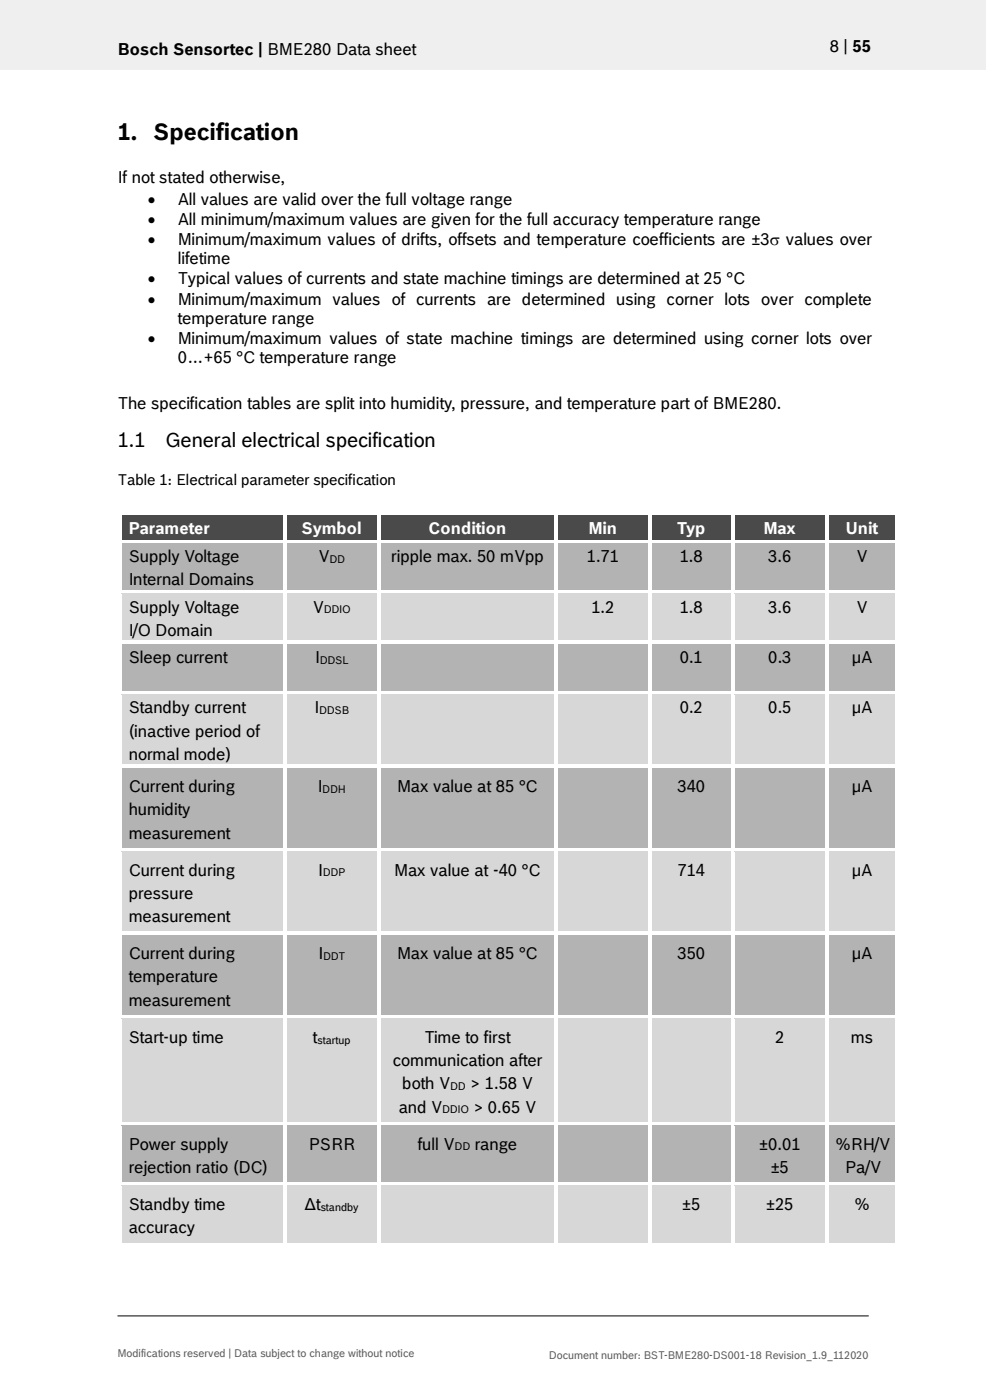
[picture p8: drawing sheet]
<svg xmlns="http://www.w3.org/2000/svg" width="210mm" height="297mm" viewBox="0 0 210 297" stroke-linecap="round" stroke-linejoin="round" font-family="sans-serif">
<defs><g id="words">
<g font-size="5">
<text x="25" y="29.6">1.</text>
<text x="32.6" y="29.6">Specification</text>
</g>
<g font-size="4.2">
<text x="25" y="94.9">1.1</text>
<text x="35" y="94.9">General electrical specification</text>
</g>
<g font-size="3.5">
<text x="25" y="11.6">Bosch Sensortec | BME280 Data sheet</text>
<text x="176" y="11">8 | 55</text>
<text x="25" y="38.9">If not stated otherwise,</text>
<text x="31.4" y="43.4">•</text>
<text x="31.4" y="47.7">•</text>
<text x="37.7" y="43.4">All values are valid over the full voltage range</text>
<text x="37.7" y="47.7">All minimum/maximum values are given for the full accuracy temperature range</text>
<text x="31.4" y="52">•</text>
<text x="37.7" y="52">Minimum/maximum values of drifts, offsets and temperature coefficients are ±3σ values over</text>
<text x="37.7" y="56.1">lifetime</text>
<text x="31.4" y="60.3">•</text>
<text x="31.4" y="64.6">•</text>
<text x="37.7" y="60.3">Typical values of currents and state machine timings are determined at 25 °C</text>
<text x="37.7" y="64.6">Minimum/maximum values of currents are determined using corner lots over complete</text>
<text x="37.7" y="68.7">temperature range</text>
<text x="31.4" y="73">•</text>
<text x="37.7" y="73">Minimum/maximum values of state machine timings are determined using corner lots over</text>
<text x="37.7" y="77.1">0…+65 °C temperature range</text>
<text x="25" y="86.7">The specification tables are split into humidity, pressure, and temperature part of BME280.</text>
<text x="27.3" y="119.3">Supply Voltage</text>
<text x="67.6" y="119.3">V</text>
<text x="83" y="119.3">ripple max. 50 mVpp</text>
<text x="124.5" y="119.3">1.71</text>
<text x="144.2" y="119.3">1.8</text>
<text x="163" y="119.3">3.6</text>
<text x="181.7" y="119.3">V</text>
<text x="27.3" y="124.2">Internal Domains</text>
<text x="27.3" y="130">Supply Voltage</text>
<text x="66.3" y="130">V</text>
<text x="125.5" y="130">1.2</text>
<text x="144.2" y="130">1.8</text>
<text x="163" y="130">3.6</text>
<text x="181.7" y="130">V</text>
<text x="27.3" y="134.9">I/O Domain</text>
<text x="27.3" y="140.6">Sleep current</text>
<text x="66.8" y="140.6">I</text>
<text x="144.2" y="140.6">0.1</text>
<text x="163" y="140.6">0.3</text>
<text x="180.7" y="140.6">µA</text>
<text x="27.3" y="151.3">Standby current</text>
<text x="66.7" y="151.3">I</text>
<text x="144.2" y="151.3">0.2</text>
<text x="163" y="151.3">0.5</text>
<text x="180.7" y="151.3">µA</text>
<text x="27.3" y="156.3">(inactive period of</text>
<text x="27.3" y="161.2">normal mode)</text>
<text x="27.3" y="168">Current during</text>
<text x="27.3" y="173">humidity</text>
<text x="67.4" y="168">I</text>
<text x="84.2" y="168">Max value at 85 °C</text>
<text x="143.7" y="168">340</text>
<text x="180.7" y="168">µA</text>
<text x="27.3" y="177.9">measurement</text>
<text x="27.3" y="185.8">Current during</text>
<text x="67.5" y="185.8">I</text>
<text x="83.7" y="185.8">Max value at -40 °C</text>
<text x="143.7" y="185.8">714</text>
<text x="180.7" y="185.8">µA</text>
<text x="27.3" y="190.7">pressure</text>
<text x="27.3" y="195.7">measurement</text>
<text x="27.3" y="203.5">Current during</text>
<text x="67.6" y="203.5">I</text>
<text x="84.2" y="203.5">Max value at 85 °C</text>
<text x="143.7" y="203.5">350</text>
<text x="180.7" y="203.5">µA</text>
<text x="27.3" y="208.4">temperature</text>
<text x="27.3" y="213.4">measurement</text>
<text x="27.3" y="221.2">Start-up time</text>
<text x="66.4" y="221.2">t</text>
<text x="90" y="221.2">Time to first</text>
<text x="164.5" y="221.2">2</text>
<text x="180.5" y="221.2">ms</text>
<text x="83.3" y="226.1">communication after</text>
<text x="85.3" y="231.1">both V</text>
<text x="99.8" y="231.1">&gt; 1.58 V</text>
<text x="84.6" y="236.1">and V</text>
<text x="100.5" y="236.1">&gt; 0.65 V</text>
<text x="27.3" y="243.9">Power supply</text>
<text x="65.5" y="243.9">PSRR</text>
<text x="88.6" y="243.9">full V</text>
<text x="100.7" y="243.9">range</text>
<text x="161" y="243.9">±0.01</text>
<text x="177.3" y="243.9">%RH/V</text>
<text x="27.3" y="248.8">rejection ratio (DC)</text>
<text x="163.5" y="248.8">±5</text>
<text x="179.3" y="248.8">Pa/V</text>
<text x="27.3" y="256.7">Standby time</text>
<text x="64.7" y="256.7">Δt</text>
<text x="144.7" y="256.7">±5</text>
<text x="162.5" y="256.7">±25</text>
<text x="181.3" y="256.7">%</text>
<text x="27.3" y="261.6">accuracy</text>
</g>
<g font-size="3.5" fill="#fff">
<text x="27.3" y="113.3">Parameter</text>
<text x="64" y="113.3">Symbol</text>
<text x="90.9" y="113.3">Condition</text>
<text x="124.9" y="113.3">Min</text>
<text x="143.6" y="113.3">Typ</text>
<text x="162" y="113.3">Max</text>
<text x="179.5" y="113.3">Unit</text>
</g>
<text font-size="3.2" x="25" y="103">Table 1: Electrical parameter specification</text>
<g font-size="2.3">
<text x="69.9" y="119.4">DD</text>
<text x="68.7" y="130.1">DDIO</text>
<text x="67.8" y="140.8">DDSL</text>
<text x="67.7" y="151.5">DDSB</text>
<text x="68.4" y="168.2">DDH</text>
<text x="68.5" y="185.9">DDP</text>
<text x="68.5" y="203.7">DDT</text>
<text x="67.4" y="221.4">startup</text>
<text x="95.5" y="231.3">DD</text>
<text x="93.8" y="236.2">DDIO</text>
<text x="96.4" y="244.1">DD</text>
<text x="68" y="256.8">standby</text>
</g>
<g font-size="2.3" fill="#535f6b">
<text x="24.9" y="287.8">Modifications reserved | Data subject to change without notice</text>
<text x="116.5" y="288.3">Document number: BST-BME280-DS001-18 Revision_1.9_112020</text>
</g>
</g></defs>
<path d="M0 0h209.1v14.8h-209.1z" fill="#efeff0"/>
<path d="M24.9 279.2h159.4" fill="none" stroke="#000" stroke-width=".21"/>
<g fill="#424c58">
<path d="M25.8 109.3h34.2v5.2h-34.2z" fill-rule="evenodd"/>
<path d="M60.8 109.3h19.2v5.2h-19.2z" fill-rule="evenodd"/>
<path d="M80.8 109.3h36.8v5.2h-36.8z" fill-rule="evenodd"/>
<path d="M118.3 109.3h19.2v5.2h-19.2z" fill-rule="evenodd"/>
<path d="M138.3 109.3h16.8v5.2h-16.8z" fill-rule="evenodd"/>
<path d="M155.8 109.3h19.2v5.2h-19.2z" fill-rule="evenodd"/>
<path d="M175.8 109.3h14.1v5.2h-14.1z" fill-rule="evenodd"/>
</g>
<g fill="#424c58">
<path d="M27.3 109.3h31.2v5h-31.2z"/>
<path d="M62.3 109.3h16.2v5h-16.2z"/>
<path d="M82.3 109.3h33.7v5h-33.7z"/>
<path d="M119.8 109.3h16.2v5h-16.2z"/>
<path d="M139.8 109.3h13.7v5h-13.7z"/>
<path d="M157.4 109.3h16.1v5h-16.1z"/>
<path d="M177.3 109.3h11.1v5h-11.1z"/>
</g>
<g fill="#fff">
<path d="M25.1 108.6h.7v.8h-.7z" fill-rule="evenodd"/>
<path d="M25.1 108.6h.7v.7h-.7z" fill-rule="evenodd"/>
<path d="M25.8 108.6h34.3v.7h-34.3z" fill-rule="evenodd"/>
</g>
<path d="M25.8 109.4h34.3" fill="none" stroke="#424c58" stroke-width=".21"/>
<path d="M60.1 109.3l.7 .1z" fill="#fff"/>
<g fill="#fff">
<path d="M60.1 108.6h.7v.7h-.7z" fill-rule="evenodd"/>
<path d="M60.8 108.6h19.3v.7h-19.3z" fill-rule="evenodd"/>
</g>
<path d="M60.8 109.4h19.3" fill="none" stroke="#424c58" stroke-width=".21"/>
<path d="M80.1 109.3l.7 .1z" fill="#fff"/>
<g fill="#fff">
<path d="M80.1 108.6h.7v.7h-.7z" fill-rule="evenodd"/>
<path d="M80.8 108.6h36.8v.7h-36.8z" fill-rule="evenodd"/>
</g>
<path d="M80.8 109.4h36.8" fill="none" stroke="#424c58" stroke-width=".21"/>
<path d="M117.6 109.3l.7 .1z" fill="#fff"/>
<g fill="#fff">
<path d="M117.6 108.6h.7v.7h-.7z" fill-rule="evenodd"/>
<path d="M118.3 108.6h19.3v.7h-19.3z" fill-rule="evenodd"/>
</g>
<path d="M118.3 109.4h19.3" fill="none" stroke="#424c58" stroke-width=".21"/>
<path d="M137.6 109.3l.7 .1z" fill="#fff"/>
<g fill="#fff">
<path d="M137.6 108.6h.7v.7h-.7z" fill-rule="evenodd"/>
<path d="M138.3 108.6h16.8v.7h-16.8z" fill-rule="evenodd"/>
</g>
<path d="M138.3 109.4h16.8" fill="none" stroke="#424c58" stroke-width=".21"/>
<path d="M155.1 109.3l.7 .1z" fill="#fff"/>
<g fill="#fff">
<path d="M155.1 108.6h.7v.7h-.7z" fill-rule="evenodd"/>
<path d="M155.8 108.6h19.2v.7h-19.2z" fill-rule="evenodd"/>
</g>
<path d="M155.8 109.4h19.2" fill="none" stroke="#424c58" stroke-width=".21"/>
<path d="M175 109.3l.8 .1z" fill="#fff"/>
<g fill="#fff">
<path d="M175 108.6h.8v.7h-.8z" fill-rule="evenodd"/>
<path d="M175.8 108.6h14.1v.7h-14.1z" fill-rule="evenodd"/>
</g>
<path d="M175.8 109.4h14.2" fill="none" stroke="#424c58" stroke-width=".21"/>
<g fill="#fff">
<path d="M189.9 108.6h.8v.8h-.8z" fill-rule="evenodd"/>
<path d="M189.9 108.6h.8v.7h-.8z" fill-rule="evenodd"/>
<path d="M25.1 109.4h.7v5.1h-.7z" fill-rule="evenodd"/>
<path d="M60.1 109.4h.7v5.1h-.7z" fill-rule="evenodd"/>
<path d="M80.1 109.4h.7v5.1h-.7z" fill-rule="evenodd"/>
<path d="M117.6 109.4h.7v5.1h-.7z" fill-rule="evenodd"/>
<path d="M137.6 109.4h.7v5.1h-.7z" fill-rule="evenodd"/>
<path d="M155.1 109.4h.7v5.1h-.7z" fill-rule="evenodd"/>
<path d="M175 109.4h.8v5.1h-.8z" fill-rule="evenodd"/>
<path d="M189.9 109.4h.8v5.1h-.8z" fill-rule="evenodd"/>
</g>
<g fill="#b2b3b5">
<path d="M25.8 115.3h34.2v9.9h-34.2z" fill-rule="evenodd"/>
<path d="M60.8 115.3h19.2v9.9h-19.2z" fill-rule="evenodd"/>
<path d="M80.8 115.3h36.8v9.9h-36.8z" fill-rule="evenodd"/>
<path d="M118.3 115.3h19.2v9.9h-19.2z" fill-rule="evenodd"/>
<path d="M138.3 115.3h16.8v9.9h-16.8z" fill-rule="evenodd"/>
<path d="M155.8 115.3h19.2v9.9h-19.2z" fill-rule="evenodd"/>
<path d="M175.8 115.3h14.1v9.9h-14.1z" fill-rule="evenodd"/>
</g>
<g fill="#b2b3b5">
<path d="M27.3 115.3h31.2v4.9h-31.2z"/>
<path d="M27.3 120.2h31.2v5h-31.2z"/>
<path d="M62.3 115.3h16.2v4.9h-16.2z"/>
<path d="M82.3 115.3h33.7v4.9h-33.7z"/>
<path d="M119.8 115.3h16.2v4.9h-16.2z"/>
<path d="M139.8 115.3h13.7v4.9h-13.7z"/>
<path d="M157.4 115.3h16.1v4.9h-16.1z"/>
<path d="M177.3 115.3h11.1v4.9h-11.1z"/>
</g>
<g fill="#fff">
<path d="M25.1 114.5h.7v.8h-.7z" fill-rule="evenodd"/>
<path d="M25.8 114.5h34.3v.8h-34.3z" fill-rule="evenodd"/>
</g>
<path d="M25.8 115.3h34.3" fill="none" stroke="#b2b3b5" stroke-width=".21"/>
<g fill="#fff">
<path d="M60.1 114.5h.7v.8h-.7z" fill-rule="evenodd"/>
<path d="M60.8 114.5h19.3v.8h-19.3z" fill-rule="evenodd"/>
</g>
<path d="M60.8 115.3h19.3" fill="none" stroke="#b2b3b5" stroke-width=".21"/>
<g fill="#fff">
<path d="M80.1 114.5h.7v.8h-.7z" fill-rule="evenodd"/>
<path d="M80.8 114.5h36.8v.8h-36.8z" fill-rule="evenodd"/>
</g>
<path d="M80.8 115.3h36.8" fill="none" stroke="#b2b3b5" stroke-width=".21"/>
<g fill="#fff">
<path d="M117.6 114.5h.7v.8h-.7z" fill-rule="evenodd"/>
<path d="M118.3 114.5h19.3v.8h-19.3z" fill-rule="evenodd"/>
</g>
<path d="M118.3 115.3h19.3" fill="none" stroke="#b2b3b5" stroke-width=".21"/>
<g fill="#fff">
<path d="M137.6 114.5h.7v.8h-.7z" fill-rule="evenodd"/>
<path d="M138.3 114.5h16.8v.8h-16.8z" fill-rule="evenodd"/>
</g>
<path d="M138.3 115.3h16.8" fill="none" stroke="#b2b3b5" stroke-width=".21"/>
<g fill="#fff">
<path d="M155.1 114.5h.7v.8h-.7z" fill-rule="evenodd"/>
<path d="M155.8 114.5h19.2v.8h-19.2z" fill-rule="evenodd"/>
</g>
<path d="M155.8 115.3h19.2" fill="none" stroke="#b2b3b5" stroke-width=".21"/>
<g fill="#fff">
<path d="M175 114.5h.8v.8h-.8z" fill-rule="evenodd"/>
<path d="M175.8 114.5h14.1v.8h-14.1z" fill-rule="evenodd"/>
</g>
<path d="M175.8 115.3h14.2" fill="none" stroke="#b2b3b5" stroke-width=".21"/>
<g fill="#fff">
<path d="M189.9 114.5h.8v.8h-.8z" fill-rule="evenodd"/>
<path d="M25.1 115.3h.7v9.9h-.7z" fill-rule="evenodd"/>
<path d="M60.1 115.3h.7v9.9h-.7z" fill-rule="evenodd"/>
<path d="M80.1 115.3h.7v9.9h-.7z" fill-rule="evenodd"/>
<path d="M117.6 115.3h.7v9.9h-.7z" fill-rule="evenodd"/>
<path d="M137.6 115.3h.7v9.9h-.7z" fill-rule="evenodd"/>
<path d="M155.1 115.3h.7v9.9h-.7z" fill-rule="evenodd"/>
<path d="M175 115.3h.8v9.9h-.8z" fill-rule="evenodd"/>
<path d="M189.9 115.3h.8v9.9h-.8z" fill-rule="evenodd"/>
</g>
<g fill="#d7d7da">
<path d="M25.8 126h34.2v9.8h-34.2z" fill-rule="evenodd"/>
<path d="M60.8 126h19.2v9.8h-19.2z" fill-rule="evenodd"/>
<path d="M80.8 126h36.8v9.8h-36.8z" fill-rule="evenodd"/>
<path d="M118.3 126h19.2v9.8h-19.2z" fill-rule="evenodd"/>
<path d="M138.3 126h16.8v9.8h-16.8z" fill-rule="evenodd"/>
<path d="M155.8 126h19.2v9.8h-19.2z" fill-rule="evenodd"/>
<path d="M175.8 126h14.1v9.8h-14.1z" fill-rule="evenodd"/>
</g>
<g fill="#d7d7da">
<path d="M27.3 126h31.2v4.9h-31.2z"/>
<path d="M27.3 130.9h31.2v4.9h-31.2z"/>
<path d="M62.3 126h16.2v4.9h-16.2z"/>
<path d="M82.3 126h33.7v4.9h-33.7z"/>
<path d="M119.8 126h16.2v4.9h-16.2z"/>
<path d="M139.8 126h13.7v4.9h-13.7z"/>
<path d="M157.4 126h16.1v4.9h-16.1z"/>
<path d="M177.3 126h11.1v4.9h-11.1z"/>
</g>
<g fill="#fff">
<path d="M25.1 125.2h.7v.8h-.7z" fill-rule="evenodd"/>
<path d="M25.8 125.2h34.3v.7h-34.3z" fill-rule="evenodd"/>
</g>
<path d="M25.8 126h34.3" fill="none" stroke="#d7d7da" stroke-width=".21"/>
<g fill="#fff">
<path d="M60.1 125.2h.7v.8h-.7z" fill-rule="evenodd"/>
<path d="M60.8 125.2h19.3v.7h-19.3z" fill-rule="evenodd"/>
</g>
<path d="M60.8 126h19.3" fill="none" stroke="#d7d7da" stroke-width=".21"/>
<g fill="#fff">
<path d="M80.1 125.2h.7v.8h-.7z" fill-rule="evenodd"/>
<path d="M80.8 125.2h36.8v.7h-36.8z" fill-rule="evenodd"/>
</g>
<path d="M80.8 126h36.8" fill="none" stroke="#d7d7da" stroke-width=".21"/>
<g fill="#fff">
<path d="M117.6 125.2h.7v.8h-.7z" fill-rule="evenodd"/>
<path d="M118.3 125.2h19.3v.7h-19.3z" fill-rule="evenodd"/>
</g>
<path d="M118.3 126h19.3" fill="none" stroke="#d7d7da" stroke-width=".21"/>
<g fill="#fff">
<path d="M137.6 125.2h.7v.8h-.7z" fill-rule="evenodd"/>
<path d="M138.3 125.2h16.8v.7h-16.8z" fill-rule="evenodd"/>
</g>
<path d="M138.3 126h16.8" fill="none" stroke="#d7d7da" stroke-width=".21"/>
<g fill="#fff">
<path d="M155.1 125.2h.7v.8h-.7z" fill-rule="evenodd"/>
<path d="M155.8 125.2h19.2v.7h-19.2z" fill-rule="evenodd"/>
</g>
<path d="M155.8 126h19.2" fill="none" stroke="#d7d7da" stroke-width=".21"/>
<g fill="#fff">
<path d="M175 125.2h.8v.8h-.8z" fill-rule="evenodd"/>
<path d="M175.8 125.2h14.1v.7h-14.1z" fill-rule="evenodd"/>
</g>
<path d="M175.8 126h14.2" fill="none" stroke="#d7d7da" stroke-width=".21"/>
<g fill="#fff">
<path d="M189.9 125.2h.8v.8h-.8z" fill-rule="evenodd"/>
<path d="M25.1 126h.7v9.8h-.7z" fill-rule="evenodd"/>
<path d="M60.1 126h.7v9.8h-.7z" fill-rule="evenodd"/>
<path d="M80.1 126h.7v9.8h-.7z" fill-rule="evenodd"/>
<path d="M117.6 126h.7v9.8h-.7z" fill-rule="evenodd"/>
<path d="M137.6 126h.7v9.8h-.7z" fill-rule="evenodd"/>
<path d="M155.1 126h.7v9.8h-.7z" fill-rule="evenodd"/>
<path d="M175 126h.8v9.8h-.8z" fill-rule="evenodd"/>
<path d="M189.9 126h.8v9.8h-.8z" fill-rule="evenodd"/>
</g>
<g fill="#b2b3b5">
<path d="M25.8 136.7h34.2v9.9h-34.2z" fill-rule="evenodd"/>
<path d="M60.8 136.7h19.2v9.9h-19.2z" fill-rule="evenodd"/>
<path d="M80.8 136.7h36.8v9.9h-36.8z" fill-rule="evenodd"/>
<path d="M118.3 136.7h19.2v9.9h-19.2z" fill-rule="evenodd"/>
<path d="M138.3 136.7h16.8v9.9h-16.8z" fill-rule="evenodd"/>
<path d="M155.8 136.7h19.2v9.9h-19.2z" fill-rule="evenodd"/>
<path d="M175.8 136.7h14.1v9.9h-14.1z" fill-rule="evenodd"/>
</g>
<g fill="#b2b3b5">
<path d="M27.3 136.7h31.2v4.9h-31.2z"/>
<path d="M62.3 136.7h16.2v4.9h-16.2z"/>
<path d="M82.3 136.7h33.7v4.9h-33.7z"/>
<path d="M82.3 141.6h33.7v4.9h-33.7z"/>
<path d="M119.8 136.7h16.2v4.9h-16.2z"/>
<path d="M139.8 136.7h13.7v4.9h-13.7z"/>
<path d="M157.4 136.7h16.1v4.9h-16.1z"/>
<path d="M177.3 136.7h11.1v4.9h-11.1z"/>
</g>
<g fill="#fff">
<path d="M25.1 135.8h.7v.9h-.7z" fill-rule="evenodd"/>
<path d="M25.8 135.8h34.3v.8h-34.3z" fill-rule="evenodd"/>
</g>
<path d="M25.8 136.6h34.3" fill="none" stroke="#b2b3b5" stroke-width=".21"/>
<g fill="#fff">
<path d="M60.1 135.8h.7v.9h-.7z" fill-rule="evenodd"/>
<path d="M60.8 135.8h19.3v.8h-19.3z" fill-rule="evenodd"/>
</g>
<path d="M60.8 136.6h19.3" fill="none" stroke="#b2b3b5" stroke-width=".21"/>
<g fill="#fff">
<path d="M80.1 135.8h.7v.9h-.7z" fill-rule="evenodd"/>
<path d="M80.8 135.8h36.8v.8h-36.8z" fill-rule="evenodd"/>
</g>
<path d="M80.8 136.6h36.8" fill="none" stroke="#b2b3b5" stroke-width=".21"/>
<g fill="#fff">
<path d="M117.6 135.8h.7v.9h-.7z" fill-rule="evenodd"/>
<path d="M118.3 135.8h19.3v.8h-19.3z" fill-rule="evenodd"/>
</g>
<path d="M118.3 136.6h19.3" fill="none" stroke="#b2b3b5" stroke-width=".21"/>
<g fill="#fff">
<path d="M137.6 135.8h.7v.9h-.7z" fill-rule="evenodd"/>
<path d="M138.3 135.8h16.8v.8h-16.8z" fill-rule="evenodd"/>
</g>
<path d="M138.3 136.6h16.8" fill="none" stroke="#b2b3b5" stroke-width=".21"/>
<g fill="#fff">
<path d="M155.1 135.8h.7v.9h-.7z" fill-rule="evenodd"/>
<path d="M155.8 135.8h19.2v.8h-19.2z" fill-rule="evenodd"/>
</g>
<path d="M155.8 136.6h19.2" fill="none" stroke="#b2b3b5" stroke-width=".21"/>
<g fill="#fff">
<path d="M175 135.8h.8v.9h-.8z" fill-rule="evenodd"/>
<path d="M175.8 135.8h14.1v.8h-14.1z" fill-rule="evenodd"/>
</g>
<path d="M175.8 136.6h14.2" fill="none" stroke="#b2b3b5" stroke-width=".21"/>
<g fill="#fff">
<path d="M189.9 135.8h.8v.9h-.8z" fill-rule="evenodd"/>
<path d="M25.1 136.7h.7v9.9h-.7z" fill-rule="evenodd"/>
<path d="M60.1 136.7h.7v9.9h-.7z" fill-rule="evenodd"/>
<path d="M80.1 136.7h.7v9.9h-.7z" fill-rule="evenodd"/>
<path d="M117.6 136.7h.7v9.9h-.7z" fill-rule="evenodd"/>
<path d="M137.6 136.7h.7v9.9h-.7z" fill-rule="evenodd"/>
<path d="M155.1 136.7h.7v9.9h-.7z" fill-rule="evenodd"/>
<path d="M175 136.7h.8v9.9h-.8z" fill-rule="evenodd"/>
<path d="M189.9 136.7h.8v9.9h-.8z" fill-rule="evenodd"/>
</g>
<g fill="#d7d7da">
<path d="M25.8 147.4h34.2v14.8h-34.2z" fill-rule="evenodd"/>
<path d="M27.3 152.3h31.2v5h-31.2z" fill-rule="evenodd"/>
<path d="M60.8 147.4h19.2v14.8h-19.2z" fill-rule="evenodd"/>
<path d="M80.8 147.4h36.8v14.8h-36.8z" fill-rule="evenodd"/>
<path d="M82.3 152.3h33.7v5h-33.7z" fill-rule="evenodd"/>
<path d="M118.3 147.4h19.2v14.8h-19.2z" fill-rule="evenodd"/>
<path d="M138.3 147.4h16.8v14.8h-16.8z" fill-rule="evenodd"/>
<path d="M155.8 147.4h19.2v14.8h-19.2z" fill-rule="evenodd"/>
<path d="M175.8 147.4h14.1v14.8h-14.1z" fill-rule="evenodd"/>
</g>
<g fill="#d7d7da">
<path d="M27.3 147.4h31.2v4.9h-31.2z"/>
<path d="M27.3 157.3h31.2v4.9h-31.2z"/>
<path d="M62.3 147.4h16.2v4.9h-16.2z"/>
<path d="M82.3 147.4h33.7v4.9h-33.7z"/>
<path d="M119.8 147.4h16.2v4.9h-16.2z"/>
<path d="M139.8 147.4h13.7v4.9h-13.7z"/>
<path d="M157.4 147.4h16.1v4.9h-16.1z"/>
<path d="M177.3 147.4h11.1v4.9h-11.1z"/>
</g>
<g fill="#fff">
<path d="M25.1 146.6h.7v.8h-.7z" fill-rule="evenodd"/>
<path d="M25.8 146.6h34.3v.8h-34.3z" fill-rule="evenodd"/>
</g>
<path d="M25.8 147.4h34.3" fill="none" stroke="#d7d7da" stroke-width=".21"/>
<g fill="#fff">
<path d="M60.1 146.6h.7v.8h-.7z" fill-rule="evenodd"/>
<path d="M60.8 146.6h19.3v.8h-19.3z" fill-rule="evenodd"/>
</g>
<path d="M60.8 147.4h19.3" fill="none" stroke="#d7d7da" stroke-width=".21"/>
<g fill="#fff">
<path d="M80.1 146.6h.7v.8h-.7z" fill-rule="evenodd"/>
<path d="M80.8 146.6h36.8v.8h-36.8z" fill-rule="evenodd"/>
</g>
<path d="M80.8 147.4h36.8" fill="none" stroke="#d7d7da" stroke-width=".21"/>
<g fill="#fff">
<path d="M117.6 146.6h.7v.8h-.7z" fill-rule="evenodd"/>
<path d="M118.3 146.6h19.3v.8h-19.3z" fill-rule="evenodd"/>
</g>
<path d="M118.3 147.4h19.3" fill="none" stroke="#d7d7da" stroke-width=".21"/>
<g fill="#fff">
<path d="M137.6 146.6h.7v.8h-.7z" fill-rule="evenodd"/>
<path d="M138.3 146.6h16.8v.8h-16.8z" fill-rule="evenodd"/>
</g>
<path d="M138.3 147.4h16.8" fill="none" stroke="#d7d7da" stroke-width=".21"/>
<g fill="#fff">
<path d="M155.1 146.6h.7v.8h-.7z" fill-rule="evenodd"/>
<path d="M155.8 146.6h19.2v.8h-19.2z" fill-rule="evenodd"/>
</g>
<path d="M155.8 147.4h19.2" fill="none" stroke="#d7d7da" stroke-width=".21"/>
<g fill="#fff">
<path d="M175 146.6h.8v.8h-.8z" fill-rule="evenodd"/>
<path d="M175.8 146.6h14.1v.8h-14.1z" fill-rule="evenodd"/>
</g>
<path d="M175.8 147.4h14.2" fill="none" stroke="#d7d7da" stroke-width=".21"/>
<g fill="#fff">
<path d="M189.9 146.6h.8v.8h-.8z" fill-rule="evenodd"/>
<path d="M25.1 147.4h.7v14.8h-.7z" fill-rule="evenodd"/>
<path d="M60.1 147.4h.7v14.8h-.7z" fill-rule="evenodd"/>
<path d="M80.1 147.4h.7v14.8h-.7z" fill-rule="evenodd"/>
<path d="M117.6 147.4h.7v14.8h-.7z" fill-rule="evenodd"/>
<path d="M137.6 147.4h.7v14.8h-.7z" fill-rule="evenodd"/>
<path d="M155.1 147.4h.7v14.8h-.7z" fill-rule="evenodd"/>
<path d="M175 147.4h.8v14.8h-.8z" fill-rule="evenodd"/>
<path d="M189.9 147.4h.8v14.8h-.8z" fill-rule="evenodd"/>
</g>
<g fill="#b2b3b5">
<path d="M25.8 163h34.2v16.9h-34.2z" fill-rule="evenodd"/>
<path d="M27.3 169h31.2v4.9h-31.2z" fill-rule="evenodd"/>
<path d="M60.8 163h19.2v16.9h-19.2z" fill-rule="evenodd"/>
<path d="M80.8 163h36.8v16.9h-36.8z" fill-rule="evenodd"/>
<path d="M118.3 163h19.2v16.9h-19.2z" fill-rule="evenodd"/>
<path d="M138.3 163h16.8v16.9h-16.8z" fill-rule="evenodd"/>
<path d="M155.8 163h19.2v16.9h-19.2z" fill-rule="evenodd"/>
<path d="M175.8 163h14.1v16.9h-14.1z" fill-rule="evenodd"/>
</g>
<g fill="#b2b3b5">
<path d="M27.3 163h31.2v6h-31.2z"/>
<path d="M27.3 173.9h31.2v6h-31.2z"/>
<path d="M62.3 163h16.2v7.1h-16.2z"/>
<path d="M82.3 163h33.7v7.1h-33.7z"/>
<path d="M119.8 163h16.2v7.1h-16.2z"/>
<path d="M139.8 163h13.7v7.1h-13.7z"/>
<path d="M157.4 163h16.1v7.1h-16.1z"/>
<path d="M177.3 163h11.1v7.1h-11.1z"/>
</g>
<g fill="#fff">
<path d="M25.1 162.2h.7v.8h-.7z" fill-rule="evenodd"/>
<path d="M25.8 162.2h34.3v.8h-34.3z" fill-rule="evenodd"/>
</g>
<path d="M25.8 163h34.3" fill="none" stroke="#b2b3b5" stroke-width=".21"/>
<g fill="#fff">
<path d="M60.1 162.2h.7v.8h-.7z" fill-rule="evenodd"/>
<path d="M60.8 162.2h19.3v.8h-19.3z" fill-rule="evenodd"/>
</g>
<path d="M60.8 163h19.3" fill="none" stroke="#b2b3b5" stroke-width=".21"/>
<g fill="#fff">
<path d="M80.1 162.2h.7v.8h-.7z" fill-rule="evenodd"/>
<path d="M80.8 162.2h36.8v.8h-36.8z" fill-rule="evenodd"/>
</g>
<path d="M80.8 163h36.8" fill="none" stroke="#b2b3b5" stroke-width=".21"/>
<g fill="#fff">
<path d="M117.6 162.2h.7v.8h-.7z" fill-rule="evenodd"/>
<path d="M118.3 162.2h19.3v.8h-19.3z" fill-rule="evenodd"/>
</g>
<path d="M118.3 163h19.3" fill="none" stroke="#b2b3b5" stroke-width=".21"/>
<g fill="#fff">
<path d="M137.6 162.2h.7v.8h-.7z" fill-rule="evenodd"/>
<path d="M138.3 162.2h16.8v.8h-16.8z" fill-rule="evenodd"/>
</g>
<path d="M138.3 163h16.8" fill="none" stroke="#b2b3b5" stroke-width=".21"/>
<g fill="#fff">
<path d="M155.1 162.2h.7v.8h-.7z" fill-rule="evenodd"/>
<path d="M155.8 162.2h19.2v.8h-19.2z" fill-rule="evenodd"/>
</g>
<path d="M155.8 163h19.2" fill="none" stroke="#b2b3b5" stroke-width=".21"/>
<g fill="#fff">
<path d="M175 162.2h.8v.8h-.8z" fill-rule="evenodd"/>
<path d="M175.8 162.2h14.1v.8h-14.1z" fill-rule="evenodd"/>
</g>
<path d="M175.8 163h14.2" fill="none" stroke="#b2b3b5" stroke-width=".21"/>
<g fill="#fff">
<path d="M189.9 162.2h.8v.8h-.8z" fill-rule="evenodd"/>
<path d="M25.1 163h.7v16.9h-.7z" fill-rule="evenodd"/>
<path d="M60.1 163h.7v16.9h-.7z" fill-rule="evenodd"/>
<path d="M80.1 163h.7v16.9h-.7z" fill-rule="evenodd"/>
<path d="M117.6 163h.7v16.9h-.7z" fill-rule="evenodd"/>
<path d="M137.6 163h.7v16.9h-.7z" fill-rule="evenodd"/>
<path d="M155.1 163h.7v16.9h-.7z" fill-rule="evenodd"/>
<path d="M175 163h.8v16.9h-.8z" fill-rule="evenodd"/>
<path d="M189.9 163h.8v16.9h-.8z" fill-rule="evenodd"/>
</g>
<g fill="#d7d7da">
<path d="M25.8 180.7h34.2v17h-34.2z" fill-rule="evenodd"/>
<path d="M27.3 186.7h31.2v5h-31.2z" fill-rule="evenodd"/>
<path d="M60.8 180.7h19.2v17h-19.2z" fill-rule="evenodd"/>
<path d="M80.8 180.7h36.8v17h-36.8z" fill-rule="evenodd"/>
<path d="M118.3 180.7h19.2v17h-19.2z" fill-rule="evenodd"/>
<path d="M138.3 180.7h16.8v17h-16.8z" fill-rule="evenodd"/>
<path d="M155.8 180.7h19.2v17h-19.2z" fill-rule="evenodd"/>
<path d="M175.8 180.7h14.1v17h-14.1z" fill-rule="evenodd"/>
</g>
<g fill="#d7d7da">
<path d="M27.3 180.7h31.2v6h-31.2z"/>
<path d="M27.3 191.7h31.2v6h-31.2z"/>
<path d="M62.3 180.7h16.2v7.1h-16.2z"/>
<path d="M82.3 180.7h33.7v7.1h-33.7z"/>
<path d="M119.8 180.7h16.2v7.1h-16.2z"/>
<path d="M139.8 180.7h13.7v7.1h-13.7z"/>
<path d="M157.4 180.7h16.1v7.1h-16.1z"/>
<path d="M177.3 180.7h11.1v7.1h-11.1z"/>
</g>
<g fill="#fff">
<path d="M25.1 179.9h.7v.8h-.7z" fill-rule="evenodd"/>
<path d="M25.8 179.9h34.3v.8h-34.3z" fill-rule="evenodd"/>
</g>
<path d="M25.8 180.7h34.3" fill="none" stroke="#d7d7da" stroke-width=".21"/>
<g fill="#fff">
<path d="M60.1 179.9h.7v.8h-.7z" fill-rule="evenodd"/>
<path d="M60.8 179.9h19.3v.8h-19.3z" fill-rule="evenodd"/>
</g>
<path d="M60.8 180.7h19.3" fill="none" stroke="#d7d7da" stroke-width=".21"/>
<g fill="#fff">
<path d="M80.1 179.9h.7v.8h-.7z" fill-rule="evenodd"/>
<path d="M80.8 179.9h36.8v.8h-36.8z" fill-rule="evenodd"/>
</g>
<path d="M80.8 180.7h36.8" fill="none" stroke="#d7d7da" stroke-width=".21"/>
<g fill="#fff">
<path d="M117.6 179.9h.7v.8h-.7z" fill-rule="evenodd"/>
<path d="M118.3 179.9h19.3v.8h-19.3z" fill-rule="evenodd"/>
</g>
<path d="M118.3 180.7h19.3" fill="none" stroke="#d7d7da" stroke-width=".21"/>
<g fill="#fff">
<path d="M137.6 179.9h.7v.8h-.7z" fill-rule="evenodd"/>
<path d="M138.3 179.9h16.8v.8h-16.8z" fill-rule="evenodd"/>
</g>
<path d="M138.3 180.7h16.8" fill="none" stroke="#d7d7da" stroke-width=".21"/>
<g fill="#fff">
<path d="M155.1 179.9h.7v.8h-.7z" fill-rule="evenodd"/>
<path d="M155.8 179.9h19.2v.8h-19.2z" fill-rule="evenodd"/>
</g>
<path d="M155.8 180.7h19.2" fill="none" stroke="#d7d7da" stroke-width=".21"/>
<g fill="#fff">
<path d="M175 179.9h.8v.8h-.8z" fill-rule="evenodd"/>
<path d="M175.8 179.9h14.1v.8h-14.1z" fill-rule="evenodd"/>
</g>
<path d="M175.8 180.7h14.2" fill="none" stroke="#d7d7da" stroke-width=".21"/>
<g fill="#fff">
<path d="M189.9 179.9h.8v.8h-.8z" fill-rule="evenodd"/>
<path d="M25.1 180.7h.7v17h-.7z" fill-rule="evenodd"/>
<path d="M60.1 180.7h.7v17h-.7z" fill-rule="evenodd"/>
<path d="M80.1 180.7h.7v17h-.7z" fill-rule="evenodd"/>
<path d="M117.6 180.7h.7v17h-.7z" fill-rule="evenodd"/>
<path d="M137.6 180.7h.7v17h-.7z" fill-rule="evenodd"/>
<path d="M155.1 180.7h.7v17h-.7z" fill-rule="evenodd"/>
<path d="M175 180.7h.8v17h-.8z" fill-rule="evenodd"/>
<path d="M189.9 180.7h.8v17h-.8z" fill-rule="evenodd"/>
</g>
<g fill="#b2b3b5">
<path d="M25.8 198.5h34.2v16.9h-34.2z" fill-rule="evenodd"/>
<path d="M27.3 204.5h31.2v4.9h-31.2z" fill-rule="evenodd"/>
<path d="M60.8 198.5h19.2v16.9h-19.2z" fill-rule="evenodd"/>
<path d="M80.8 198.5h36.8v16.9h-36.8z" fill-rule="evenodd"/>
<path d="M118.3 198.5h19.2v16.9h-19.2z" fill-rule="evenodd"/>
<path d="M138.3 198.5h16.8v16.9h-16.8z" fill-rule="evenodd"/>
<path d="M155.8 198.5h19.2v16.9h-19.2z" fill-rule="evenodd"/>
<path d="M175.8 198.5h14.1v16.9h-14.1z" fill-rule="evenodd"/>
</g>
<g fill="#b2b3b5">
<path d="M27.3 198.5h31.2v6h-31.2z"/>
<path d="M27.3 209.4h31.2v6h-31.2z"/>
<path d="M62.3 198.5h16.2v7h-16.2z"/>
<path d="M82.3 198.5h33.7v7h-33.7z"/>
<path d="M119.8 198.5h16.2v7h-16.2z"/>
<path d="M139.8 198.5h13.7v7h-13.7z"/>
<path d="M157.4 198.5h16.1v7h-16.1z"/>
<path d="M177.3 198.5h11.1v7h-11.1z"/>
</g>
<g fill="#fff">
<path d="M25.1 197.7h.7v.8h-.7z" fill-rule="evenodd"/>
<path d="M25.8 197.7h34.3v.7h-34.3z" fill-rule="evenodd"/>
</g>
<path d="M25.8 198.4h34.3" fill="none" stroke="#b2b3b5" stroke-width=".21"/>
<g fill="#fff">
<path d="M60.1 197.7h.7v.8h-.7z" fill-rule="evenodd"/>
<path d="M60.8 197.7h19.3v.7h-19.3z" fill-rule="evenodd"/>
</g>
<path d="M60.8 198.4h19.3" fill="none" stroke="#b2b3b5" stroke-width=".21"/>
<g fill="#fff">
<path d="M80.1 197.7h.7v.8h-.7z" fill-rule="evenodd"/>
<path d="M80.8 197.7h36.8v.7h-36.8z" fill-rule="evenodd"/>
</g>
<path d="M80.8 198.4h36.8" fill="none" stroke="#b2b3b5" stroke-width=".21"/>
<g fill="#fff">
<path d="M117.6 197.7h.7v.8h-.7z" fill-rule="evenodd"/>
<path d="M118.3 197.7h19.3v.7h-19.3z" fill-rule="evenodd"/>
</g>
<path d="M118.3 198.4h19.3" fill="none" stroke="#b2b3b5" stroke-width=".21"/>
<g fill="#fff">
<path d="M137.6 197.7h.7v.8h-.7z" fill-rule="evenodd"/>
<path d="M138.3 197.7h16.8v.7h-16.8z" fill-rule="evenodd"/>
</g>
<path d="M138.3 198.4h16.8" fill="none" stroke="#b2b3b5" stroke-width=".21"/>
<g fill="#fff">
<path d="M155.1 197.7h.7v.8h-.7z" fill-rule="evenodd"/>
<path d="M155.8 197.7h19.2v.7h-19.2z" fill-rule="evenodd"/>
</g>
<path d="M155.8 198.4h19.2" fill="none" stroke="#b2b3b5" stroke-width=".21"/>
<g fill="#fff">
<path d="M175 197.7h.8v.8h-.8z" fill-rule="evenodd"/>
<path d="M175.8 197.7h14.1v.7h-14.1z" fill-rule="evenodd"/>
</g>
<path d="M175.8 198.4h14.2" fill="none" stroke="#b2b3b5" stroke-width=".21"/>
<g fill="#fff">
<path d="M189.9 197.7h.8v.8h-.8z" fill-rule="evenodd"/>
<path d="M25.1 198.5h.7v16.9h-.7z" fill-rule="evenodd"/>
<path d="M60.1 198.5h.7v16.9h-.7z" fill-rule="evenodd"/>
<path d="M80.1 198.5h.7v16.9h-.7z" fill-rule="evenodd"/>
<path d="M117.6 198.5h.7v16.9h-.7z" fill-rule="evenodd"/>
<path d="M137.6 198.5h.7v16.9h-.7z" fill-rule="evenodd"/>
<path d="M155.1 198.5h.7v16.9h-.7z" fill-rule="evenodd"/>
<path d="M175 198.5h.8v16.9h-.8z" fill-rule="evenodd"/>
<path d="M189.9 198.5h.8v16.9h-.8z" fill-rule="evenodd"/>
</g>
<g fill="#d7d7da">
<path d="M25.8 216.2h34.2v21.8h-34.2z" fill-rule="evenodd"/>
<path d="M60.8 216.2h19.2v21.8h-19.2z" fill-rule="evenodd"/>
<path d="M80.8 216.2h36.8v21.8h-36.8z" fill-rule="evenodd"/>
<path d="M82.3 222.2h33.7v4.9h-33.7z" fill-rule="evenodd"/>
<path d="M82.3 227.1h33.7v5h-33.7z" fill-rule="evenodd"/>
<path d="M118.3 216.2h19.2v21.8h-19.2z" fill-rule="evenodd"/>
<path d="M138.3 216.2h16.8v21.8h-16.8z" fill-rule="evenodd"/>
<path d="M155.8 216.2h19.2v21.8h-19.2z" fill-rule="evenodd"/>
<path d="M175.8 216.2h14.1v21.8h-14.1z" fill-rule="evenodd"/>
</g>
<g fill="#d7d7da">
<path d="M27.3 216.2h31.2v7h-31.2z"/>
<path d="M62.3 216.2h16.2v7h-16.2z"/>
<path d="M82.3 216.2h33.7v6h-33.7z"/>
<path d="M82.3 232.1h33.7v5.9h-33.7z"/>
<path d="M119.8 216.2h16.2v7h-16.2z"/>
<path d="M139.8 216.2h13.7v7h-13.7z"/>
<path d="M157.4 216.2h16.1v7h-16.1z"/>
<path d="M177.3 216.2h11.1v7h-11.1z"/>
</g>
<g fill="#fff">
<path d="M25.1 215.4h.7v.8h-.7z" fill-rule="evenodd"/>
<path d="M25.8 215.4h34.3v.8h-34.3z" fill-rule="evenodd"/>
</g>
<path d="M25.8 216.2h34.3" fill="none" stroke="#d7d7da" stroke-width=".21"/>
<g fill="#fff">
<path d="M60.1 215.4h.7v.8h-.7z" fill-rule="evenodd"/>
<path d="M60.8 215.4h19.3v.8h-19.3z" fill-rule="evenodd"/>
</g>
<path d="M60.8 216.2h19.3" fill="none" stroke="#d7d7da" stroke-width=".21"/>
<g fill="#fff">
<path d="M80.1 215.4h.7v.8h-.7z" fill-rule="evenodd"/>
<path d="M80.8 215.4h36.8v.8h-36.8z" fill-rule="evenodd"/>
</g>
<path d="M80.8 216.2h36.8" fill="none" stroke="#d7d7da" stroke-width=".21"/>
<g fill="#fff">
<path d="M117.6 215.4h.7v.8h-.7z" fill-rule="evenodd"/>
<path d="M118.3 215.4h19.3v.8h-19.3z" fill-rule="evenodd"/>
</g>
<path d="M118.3 216.2h19.3" fill="none" stroke="#d7d7da" stroke-width=".21"/>
<g fill="#fff">
<path d="M137.6 215.4h.7v.8h-.7z" fill-rule="evenodd"/>
<path d="M138.3 215.4h16.8v.8h-16.8z" fill-rule="evenodd"/>
</g>
<path d="M138.3 216.2h16.8" fill="none" stroke="#d7d7da" stroke-width=".21"/>
<g fill="#fff">
<path d="M155.1 215.4h.7v.8h-.7z" fill-rule="evenodd"/>
<path d="M155.8 215.4h19.2v.8h-19.2z" fill-rule="evenodd"/>
</g>
<path d="M155.8 216.2h19.2" fill="none" stroke="#d7d7da" stroke-width=".21"/>
<g fill="#fff">
<path d="M175 215.4h.8v.8h-.8z" fill-rule="evenodd"/>
<path d="M175.8 215.4h14.1v.8h-14.1z" fill-rule="evenodd"/>
</g>
<path d="M175.8 216.2h14.2" fill="none" stroke="#d7d7da" stroke-width=".21"/>
<g fill="#fff">
<path d="M189.9 215.4h.8v.8h-.8z" fill-rule="evenodd"/>
<path d="M25.1 216.2h.7v21.8h-.7z" fill-rule="evenodd"/>
<path d="M60.1 216.2h.7v21.8h-.7z" fill-rule="evenodd"/>
<path d="M80.1 216.2h.7v21.8h-.7z" fill-rule="evenodd"/>
<path d="M117.6 216.2h.7v21.8h-.7z" fill-rule="evenodd"/>
<path d="M137.6 216.2h.7v21.8h-.7z" fill-rule="evenodd"/>
<path d="M155.1 216.2h.7v21.8h-.7z" fill-rule="evenodd"/>
<path d="M175 216.2h.8v21.8h-.8z" fill-rule="evenodd"/>
<path d="M189.9 216.2h.8v21.8h-.8z" fill-rule="evenodd"/>
</g>
<g fill="#b2b3b5">
<path d="M25.8 238.8h34.2v12h-34.2z" fill-rule="evenodd"/>
<path d="M60.8 238.8h19.2v12h-19.2z" fill-rule="evenodd"/>
<path d="M80.8 238.8h36.8v12h-36.8z" fill-rule="evenodd"/>
<path d="M118.3 238.8h19.2v12h-19.2z" fill-rule="evenodd"/>
<path d="M138.3 238.8h16.8v12h-16.8z" fill-rule="evenodd"/>
<path d="M155.8 238.8h19.2v12h-19.2z" fill-rule="evenodd"/>
<path d="M175.8 238.8h14.1v12h-14.1z" fill-rule="evenodd"/>
</g>
<g fill="#b2b3b5">
<path d="M27.3 238.8h31.2v6.1h-31.2z"/>
<path d="M27.3 244.9h31.2v5.9h-31.2z"/>
<path d="M62.3 238.8h16.2v7.1h-16.2z"/>
<path d="M82.3 238.8h33.7v7.1h-33.7z"/>
<path d="M119.8 238.8h16.2v7.1h-16.2z"/>
<path d="M139.8 238.8h13.7v7.1h-13.7z"/>
<path d="M157.4 238.8h16.1v6.1h-16.1z"/>
<path d="M157.4 244.9h16.1v5.9h-16.1z"/>
<path d="M177.3 238.8h11.1v6.1h-11.1z"/>
<path d="M177.3 244.9h11.1v5.9h-11.1z"/>
</g>
<g fill="#fff">
<path d="M25.1 238h.7v.8h-.7z" fill-rule="evenodd"/>
<path d="M25.8 238h34.3v.8h-34.3z" fill-rule="evenodd"/>
</g>
<path d="M25.8 238.8h34.3" fill="none" stroke="#b2b3b5" stroke-width=".21"/>
<g fill="#fff">
<path d="M60.1 238h.7v.8h-.7z" fill-rule="evenodd"/>
<path d="M60.8 238h19.3v.8h-19.3z" fill-rule="evenodd"/>
</g>
<path d="M60.8 238.8h19.3" fill="none" stroke="#b2b3b5" stroke-width=".21"/>
<g fill="#fff">
<path d="M80.1 238h.7v.8h-.7z" fill-rule="evenodd"/>
<path d="M80.8 238h36.8v.8h-36.8z" fill-rule="evenodd"/>
</g>
<path d="M80.8 238.8h36.8" fill="none" stroke="#b2b3b5" stroke-width=".21"/>
<g fill="#fff">
<path d="M117.6 238h.7v.8h-.7z" fill-rule="evenodd"/>
<path d="M118.3 238h19.3v.8h-19.3z" fill-rule="evenodd"/>
</g>
<path d="M118.3 238.8h19.3" fill="none" stroke="#b2b3b5" stroke-width=".21"/>
<g fill="#fff">
<path d="M137.6 238h.7v.8h-.7z" fill-rule="evenodd"/>
<path d="M138.3 238h16.8v.8h-16.8z" fill-rule="evenodd"/>
</g>
<path d="M138.3 238.8h16.8" fill="none" stroke="#b2b3b5" stroke-width=".21"/>
<g fill="#fff">
<path d="M155.1 238h.7v.8h-.7z" fill-rule="evenodd"/>
<path d="M155.8 238h19.2v.8h-19.2z" fill-rule="evenodd"/>
</g>
<path d="M155.8 238.8h19.2" fill="none" stroke="#b2b3b5" stroke-width=".21"/>
<g fill="#fff">
<path d="M175 238h.8v.8h-.8z" fill-rule="evenodd"/>
<path d="M175.8 238h14.1v.8h-14.1z" fill-rule="evenodd"/>
</g>
<path d="M175.8 238.8h14.2" fill="none" stroke="#b2b3b5" stroke-width=".21"/>
<g fill="#fff">
<path d="M189.9 238h.8v.8h-.8z" fill-rule="evenodd"/>
<path d="M25.1 238.8h.7v12h-.7z" fill-rule="evenodd"/>
<path d="M60.1 238.8h.7v12h-.7z" fill-rule="evenodd"/>
<path d="M80.1 238.8h.7v12h-.7z" fill-rule="evenodd"/>
<path d="M117.6 238.8h.7v12h-.7z" fill-rule="evenodd"/>
<path d="M137.6 238.8h.7v12h-.7z" fill-rule="evenodd"/>
<path d="M155.1 238.8h.7v12h-.7z" fill-rule="evenodd"/>
<path d="M175 238.8h.8v12h-.8z" fill-rule="evenodd"/>
<path d="M189.9 238.8h.8v12h-.8z" fill-rule="evenodd"/>
</g>
<g fill="#d7d7da">
<path d="M25.8 251.6h34.2v12.1h-34.2z" fill-rule="evenodd"/>
<path d="M60.8 251.6h19.2v12.1h-19.2z" fill-rule="evenodd"/>
<path d="M80.8 251.6h36.8v12.1h-36.8z" fill-rule="evenodd"/>
<path d="M118.3 251.6h19.2v12.1h-19.2z" fill-rule="evenodd"/>
<path d="M138.3 251.6h16.8v12.1h-16.8z" fill-rule="evenodd"/>
<path d="M155.8 251.6h19.2v12.1h-19.2z" fill-rule="evenodd"/>
<path d="M175.8 251.6h14.1v12.1h-14.1z" fill-rule="evenodd"/>
</g>
<g fill="#d7d7da">
<path d="M27.3 251.6h31.2v6h-31.2z"/>
<path d="M27.3 257.6h31.2v6.1h-31.2z"/>
<path d="M62.3 251.6h16.2v7.1h-16.2z"/>
<path d="M82.3 251.6h33.7v7.1h-33.7z"/>
<path d="M119.8 251.6h16.2v7.1h-16.2z"/>
<path d="M139.8 251.6h13.7v7.1h-13.7z"/>
<path d="M157.4 251.6h16.1v7.1h-16.1z"/>
<path d="M177.3 251.6h11.1v7.1h-11.1z"/>
</g>
<g fill="#fff">
<path d="M25.1 250.8h.7v.8h-.7z" fill-rule="evenodd"/>
<path d="M25.8 250.8h34.3v.8h-34.3z" fill-rule="evenodd"/>
</g>
<path d="M25.8 251.6h34.3" fill="none" stroke="#d7d7da" stroke-width=".21"/>
<g fill="#fff">
<path d="M60.1 250.8h.7v.8h-.7z" fill-rule="evenodd"/>
<path d="M60.8 250.8h19.3v.8h-19.3z" fill-rule="evenodd"/>
</g>
<path d="M60.8 251.6h19.3" fill="none" stroke="#d7d7da" stroke-width=".21"/>
<g fill="#fff">
<path d="M80.1 250.8h.7v.8h-.7z" fill-rule="evenodd"/>
<path d="M80.8 250.8h36.8v.8h-36.8z" fill-rule="evenodd"/>
</g>
<path d="M80.8 251.6h36.8" fill="none" stroke="#d7d7da" stroke-width=".21"/>
<g fill="#fff">
<path d="M117.6 250.8h.7v.8h-.7z" fill-rule="evenodd"/>
<path d="M118.3 250.8h19.3v.8h-19.3z" fill-rule="evenodd"/>
</g>
<path d="M118.3 251.6h19.3" fill="none" stroke="#d7d7da" stroke-width=".21"/>
<g fill="#fff">
<path d="M137.6 250.8h.7v.8h-.7z" fill-rule="evenodd"/>
<path d="M138.3 250.8h16.8v.8h-16.8z" fill-rule="evenodd"/>
</g>
<path d="M138.3 251.6h16.8" fill="none" stroke="#d7d7da" stroke-width=".21"/>
<g fill="#fff">
<path d="M155.1 250.8h.7v.8h-.7z" fill-rule="evenodd"/>
<path d="M155.8 250.8h19.2v.8h-19.2z" fill-rule="evenodd"/>
</g>
<path d="M155.8 251.6h19.2" fill="none" stroke="#d7d7da" stroke-width=".21"/>
<g fill="#fff">
<path d="M175 250.8h.8v.8h-.8z" fill-rule="evenodd"/>
<path d="M175.8 250.8h14.1v.8h-14.1z" fill-rule="evenodd"/>
</g>
<path d="M175.8 251.6h14.2" fill="none" stroke="#d7d7da" stroke-width=".21"/>
<g fill="#fff">
<path d="M189.9 250.8h.8v.8h-.8z" fill-rule="evenodd"/>
<path d="M25.1 251.6h.7v12.1h-.7z" fill-rule="evenodd"/>
<path d="M25.1 263.7h.7v.7h-.7z" fill-rule="evenodd"/>
<path d="M25.1 263.7h.7v.7h-.7z" fill-rule="evenodd"/>
<path d="M25.8 263.7h34.3v.7h-34.3z" fill-rule="evenodd"/>
<path d="M60.1 251.6h.7v12.1h-.7z" fill-rule="evenodd"/>
<path d="M60.1 263.7h.7v.7h-.7z" fill-rule="evenodd"/>
<path d="M60.8 263.7h19.3v.7h-19.3z" fill-rule="evenodd"/>
<path d="M80.1 251.6h.7v12.1h-.7z" fill-rule="evenodd"/>
<path d="M80.1 263.7h.7v.7h-.7z" fill-rule="evenodd"/>
<path d="M80.8 263.7h36.8v.7h-36.8z" fill-rule="evenodd"/>
<path d="M117.6 251.6h.7v12.1h-.7z" fill-rule="evenodd"/>
<path d="M117.6 263.7h.7v.7h-.7z" fill-rule="evenodd"/>
<path d="M118.3 263.7h19.3v.7h-19.3z" fill-rule="evenodd"/>
<path d="M137.6 251.6h.7v12.1h-.7z" fill-rule="evenodd"/>
<path d="M137.6 263.7h.7v.7h-.7z" fill-rule="evenodd"/>
<path d="M138.3 263.7h16.8v.7h-16.8z" fill-rule="evenodd"/>
<path d="M155.1 251.6h.7v12.1h-.7z" fill-rule="evenodd"/>
<path d="M155.1 263.7h.7v.7h-.7z" fill-rule="evenodd"/>
<path d="M155.8 263.7h19.2v.7h-19.2z" fill-rule="evenodd"/>
<path d="M175 251.6h.8v12.1h-.8z" fill-rule="evenodd"/>
<path d="M175 263.7h.8v.7h-.8z" fill-rule="evenodd"/>
<path d="M175.8 263.7h14.1v.7h-14.1z" fill-rule="evenodd"/>
<path d="M189.9 251.6h.8v12.1h-.8z" fill-rule="evenodd"/>
<path d="M189.9 263.7h.8v.7h-.8z" fill-rule="evenodd"/>
<path d="M189.9 263.7h.8v.7h-.8z" fill-rule="evenodd"/>
</g>
<use href="#words"/>
</svg>
